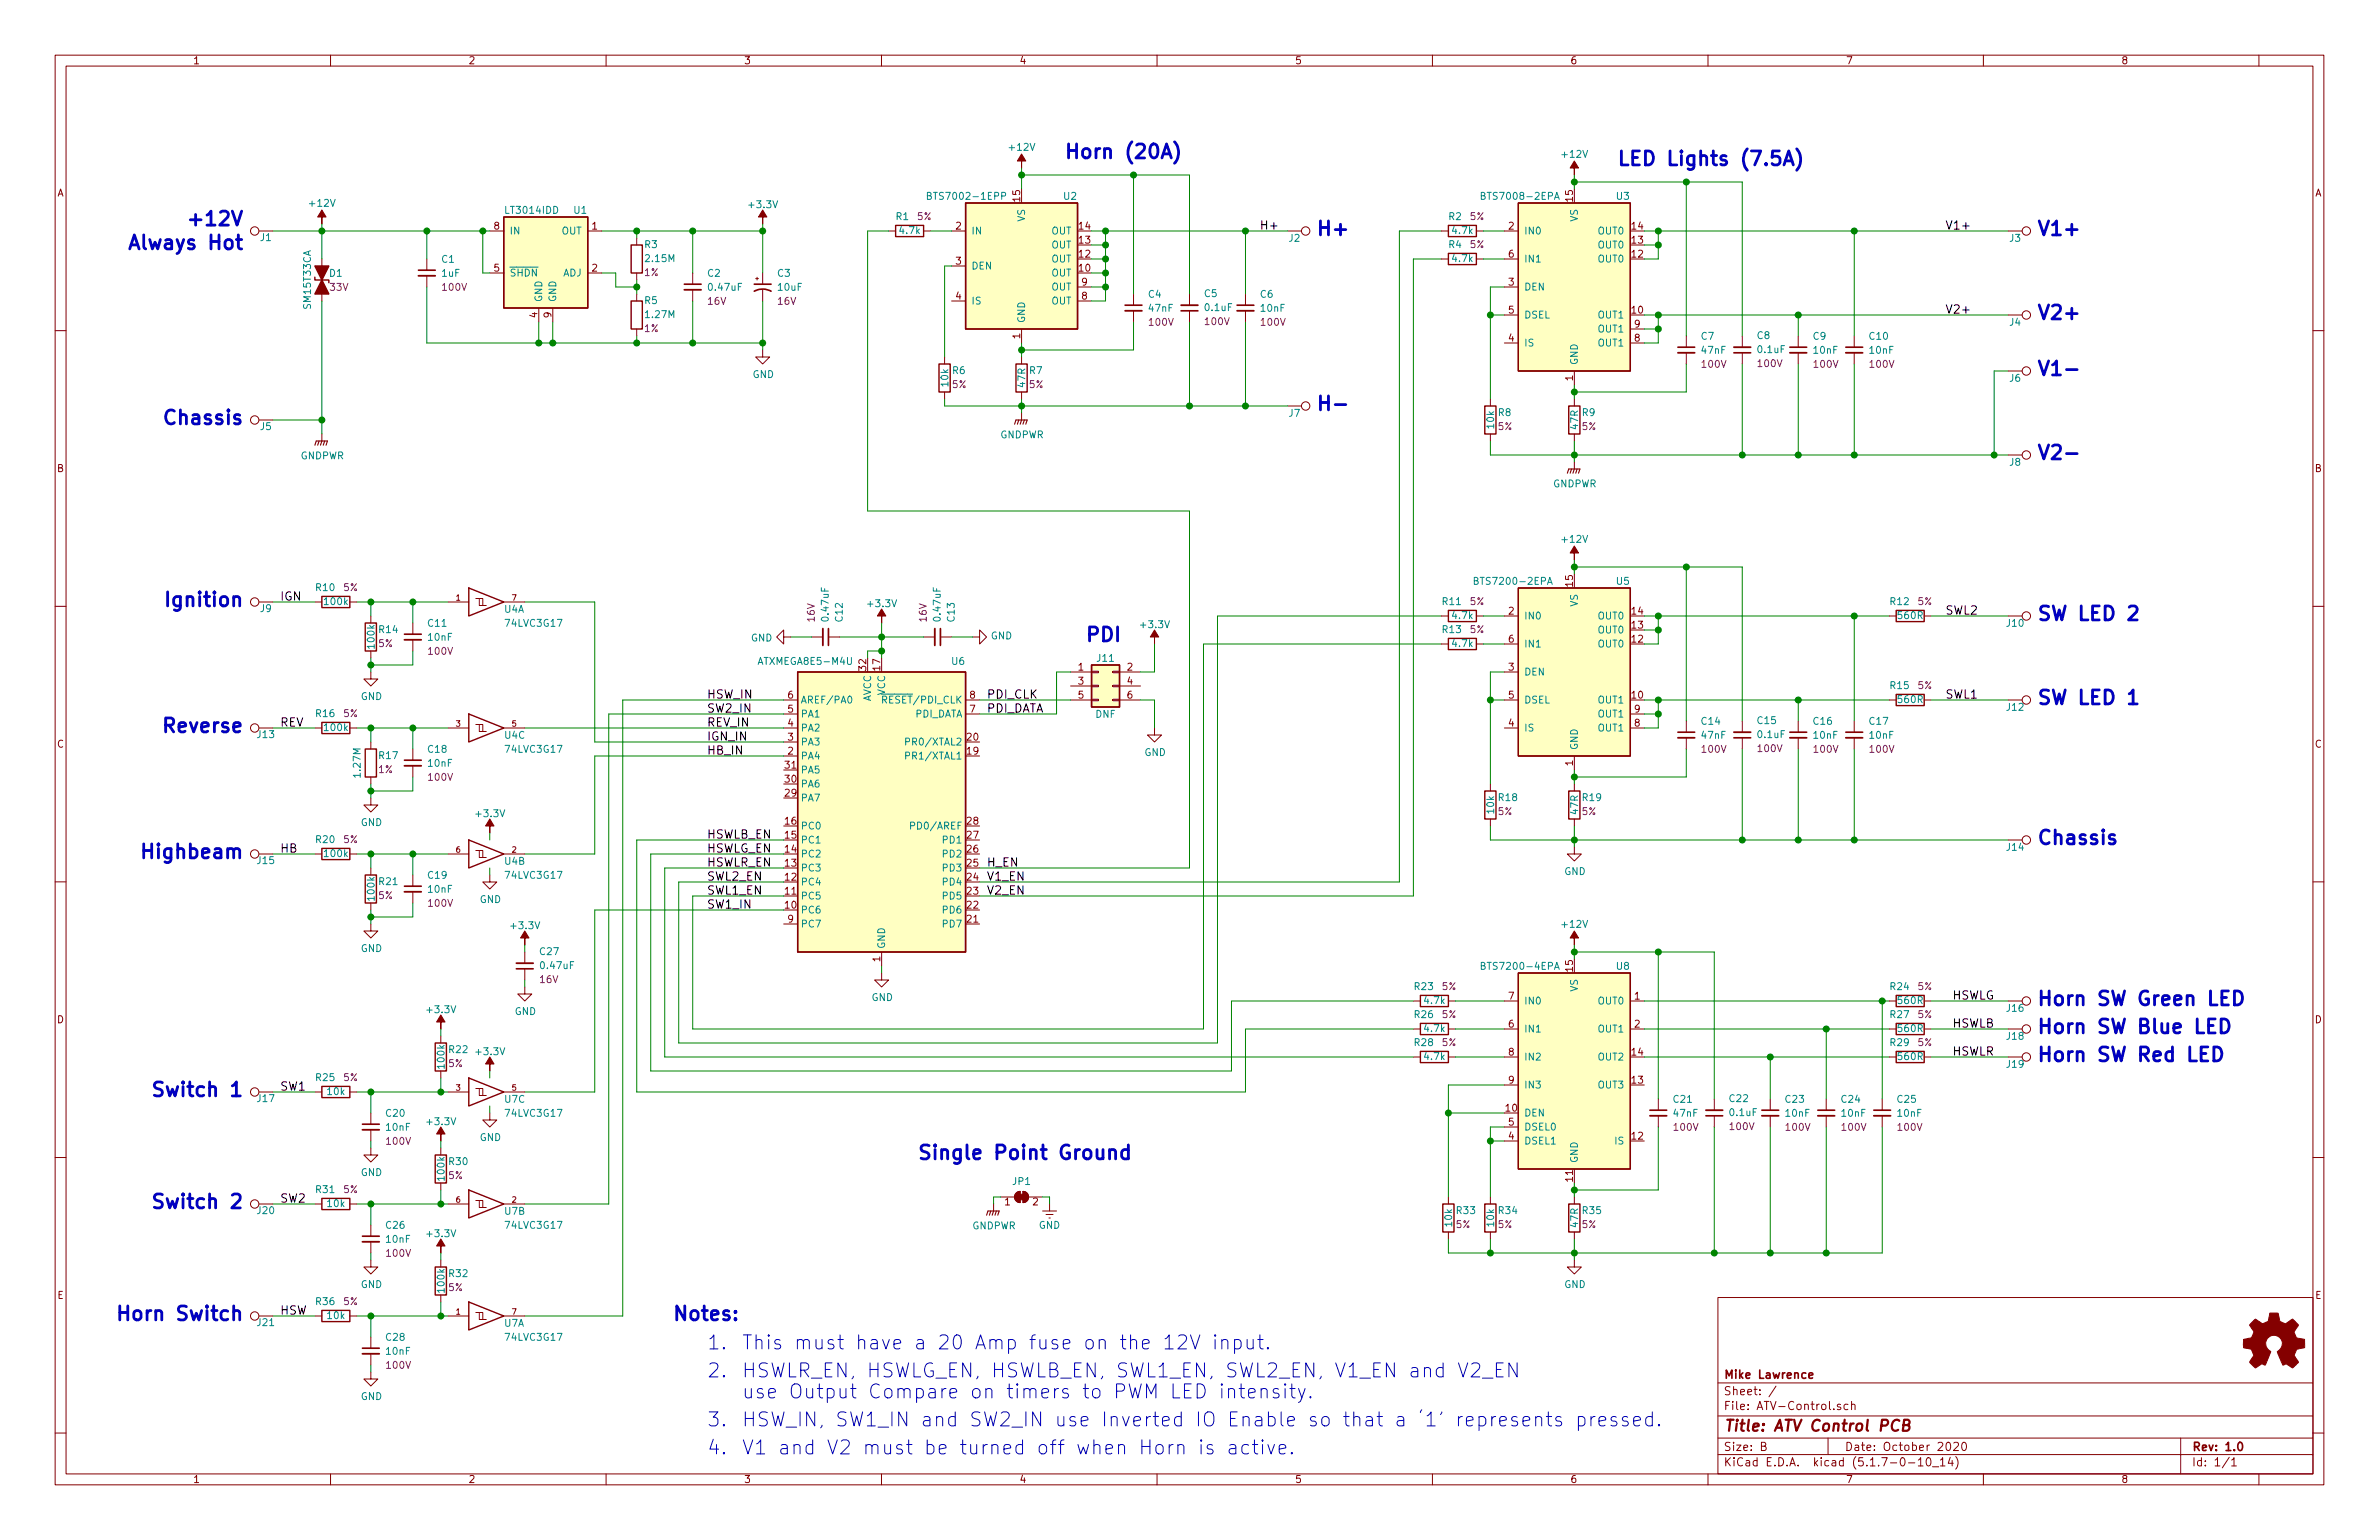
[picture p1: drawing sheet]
<svg xmlns="http://www.w3.org/2000/svg" width="432mm" height="279mm" viewBox="0 0 432 279" stroke-linecap="round" stroke-linejoin="round" font-family="sans-serif">
<defs><g id="words">
<g font-size="3.5" fill="#0000c2">
<text x="193" y="28.8">Horn (20A)</text>
<text x="293.4" y="30">LED Lights (7.5A)</text>
<text x="36.1" y="41">+12V</text>
<text x="25.4" y="45.3">Always Hot</text>
<text x="238.8" y="42.7">H+</text>
<text x="369.6" y="42.7">V1+</text>
<text x="369.6" y="58">V2+</text>
<text x="369.6" y="68.1">V1-</text>
<text x="30.9" y="77">Chassis</text>
<text x="238.8" y="74.5">H-</text>
<text x="369.6" y="83.4">V2-</text>
<text x="31.7" y="110.1">Ignition</text>
<text x="369.6" y="112.6">SW LED 2</text>
<text x="196.8" y="116.4">PDI</text>
<text x="369.6" y="127.8">SW LED 1</text>
<text x="30.7" y="132.9">Reverse</text>
<text x="27.4" y="155.8">Highbeam</text>
<text x="369.6" y="153.2">Chassis</text>
<text x="369.6" y="182.4">Horn SW Green LED</text>
<text x="369.6" y="187.5">Horn SW Blue LED</text>
<text x="369.6" y="192.6">Horn SW Red LED</text>
<text x="30.1" y="199">Switch 1</text>
<text x="166.4" y="210.4">Single Point Ground</text>
<text x="30.1" y="219.3">Switch 2</text>
<text x="23.8" y="239.6">Horn Switch</text>
<text x="121.9" y="239.6">Notes:</text>
<text x="129.1" y="244.9">1.</text>
<text x="134.6" y="244.9">This must have a 20 Amp fuse on the 12V input.</text>
<text x="129.1" y="249.9">2.</text>
<text x="134.6" y="249.9">HSWLR_EN, HSWLG_EN, HSWLB_EN, SWL1_EN, SWL2_EN, V1_EN and V2_EN</text>
<text x="134.6" y="253.7">use Output Compare on timers to PWM LED intensity.</text>
<text x="129.1" y="263.9">4.</text>
<text x="129.1" y="258.8">3.</text>
<text x="134.6" y="263.9">V1 and V2 must be turned off when Horn is active.</text>
<text x="134.6" y="258.8">HSW_IN, SW1_IN and SW2_IN use Inverted IO Enable so that a 1 represents pressed.</text>
</g>
<text font-size="2.8" fill="#840000" x="312.8" y="259.7">Title: ATV Control PCB</text>
<g font-size="2.1">
<text x="228.6" y="41.7">H+</text>
<text x="353.1" y="41.7">V1+</text>
<text x="353.1" y="56.9">V2+</text>
<text x="50.8" y="109">IGN</text>
<text x="353.1" y="111.5">SWL2</text>
<text x="50.8" y="131.8">REV</text>
<text x="128.3" y="126.7">HSW_IN</text>
<text x="128.3" y="129.3">SW2_IN</text>
<text x="128.3" y="131.8">REV_IN</text>
<text x="179.1" y="129.3">PDI_DATA</text>
<text x="179.1" y="126.7">PDI_CLK</text>
<text x="353.1" y="126.7">SWL1</text>
<text x="128.3" y="134.4">IGN_IN</text>
<text x="128.3" y="136.9">HB_IN</text>
<text x="50.8" y="154.7">HB</text>
<text x="128.3" y="152.1">HSWLB_EN</text>
<text x="128.3" y="154.7">HSWLG_EN</text>
<text x="128.3" y="157.2">HSWLR_EN</text>
<text x="128.3" y="159.8">SWL2_EN</text>
<text x="179.1" y="157.2">H_EN</text>
<text x="179.1" y="159.8">V1_EN</text>
<text x="128.3" y="164.8">SW1_IN</text>
<text x="128.3" y="162.3">SWL1_EN</text>
<text x="179.1" y="162.3">V2_EN</text>
<text x="354.3" y="181.4">HSWLG</text>
<text x="354.3" y="186.4">HSWLB</text>
<text x="354.3" y="191.5">HSWLR</text>
<text x="50.8" y="197.9">SW1</text>
<text x="50.8" y="218.2">SW2</text>
<text x="50.8" y="238.5">HSW</text>
</g>
<g font-size="2.1" fill="#840000">
<text x="312.8" y="250.1">Mike Lawrence</text>
<text x="312.8" y="255.8">File: ATV-Control.sch</text>
<text x="312.8" y="253.1">Sheet: /</text>
<text x="312.8" y="263.2">Size: B</text>
<text x="334.8" y="263.2">Date: October 2020</text>
<text x="397.8" y="263.2">Rev: 1.0</text>
<text x="312.8" y="266">KiCad E.D.A. kicad (5.1.7-0-10_14)</text>
<text x="397.8" y="266">Id: 1/1</text>
</g>
<g font-size="1.8" fill="#840000">
<text x="35" y="11.6">1</text>
<text x="85" y="11.6">2</text>
<text x="135" y="11.6">3</text>
<text x="185" y="11.6">4</text>
<text x="235" y="11.6">5</text>
<text x="285" y="11.6">6</text>
<text x="335" y="11.6">7</text>
<text x="385" y="11.6">8</text>
<text x="10.4" y="35.6">A</text>
<text x="420.2" y="35.6">A</text>
<text x="89.7" y="41.7">8</text>
<text x="107.5" y="41.7">1</text>
<text x="173.5" y="41.7">2</text>
<text x="185.2" y="36.5" transform="rotate(-90 185.2 36.5)">15</text>
<text x="195.9" y="41.7">14</text>
<text x="273.8" y="41.7">2</text>
<text x="285.5" y="36.5" transform="rotate(-90 285.5 36.5)">15</text>
<text x="296.2" y="41.7">14</text>
<text x="195.9" y="46.7">12</text>
<text x="195.9" y="44.2">13</text>
<text x="273.8" y="46.7">6</text>
<text x="296.2" y="46.7">12</text>
<text x="296.2" y="44.2">13</text>
<text x="89.7" y="49.3">5</text>
<text x="107.5" y="49.3">2</text>
<text x="173.5" y="48">3</text>
<text x="195.9" y="49.3">10</text>
<text x="196.4" y="51.8">9</text>
<text x="273.8" y="51.8">3</text>
<text x="97.5" y="57.6" transform="rotate(-90 97.5 57.6)">4</text>
<text x="100.1" y="57.6" transform="rotate(-90 100.1 57.6)">9</text>
<text x="173.5" y="54.4">4</text>
<text x="196.4" y="54.4">8</text>
<text x="273.8" y="56.9">5</text>
<text x="296.2" y="56.9">10</text>
<text x="296.7" y="59.4">9</text>
<text x="185.2" y="61.4" transform="rotate(-90 185.2 61.4)">1</text>
<text x="273.8" y="62">4</text>
<text x="296.7" y="62">8</text>
<text x="285.5" y="69.1" transform="rotate(-90 285.5 69.1)">1</text>
<text x="10.4" y="85.6">B</text>
<text x="420.2" y="85.6">B</text>
<text x="285.5" y="106.4" transform="rotate(-90 285.5 106.4)">15</text>
<text x="273.8" y="111.5">2</text>
<text x="296.2" y="111.5">14</text>
<text x="273.8" y="116.6">6</text>
<text x="296.2" y="116.6">12</text>
<text x="296.2" y="114">13</text>
<text x="157.2" y="121.6" transform="rotate(-90 157.2 121.6)">32</text>
<text x="159.8" y="121.6" transform="rotate(-90 159.8 121.6)">17</text>
<text x="195.7" y="121.7">1</text>
<text x="195.7" y="124.2">3</text>
<text x="204.6" y="121.7">2</text>
<text x="204.6" y="124.2">4</text>
<text x="273.8" y="121.7">3</text>
<text x="143" y="131.8">4</text>
<text x="143" y="129.3">5</text>
<text x="143" y="126.7">6</text>
<text x="176" y="129.3">7</text>
<text x="176" y="126.7">8</text>
<text x="195.7" y="126.7">5</text>
<text x="204.6" y="126.7">6</text>
<text x="273.8" y="131.8">4</text>
<text x="273.8" y="126.7">5</text>
<text x="296.2" y="126.7">10</text>
<text x="296.7" y="131.8">8</text>
<text x="296.7" y="129.3">9</text>
<text x="10.4" y="135.6">C</text>
<text x="143" y="136.9">2</text>
<text x="143" y="134.4">3</text>
<text x="175.6" y="136.9">19</text>
<text x="175.6" y="134.4">20</text>
<text x="420.2" y="135.6">C</text>
<text x="142.5" y="142">30</text>
<text x="142.5" y="139.4">31</text>
<text x="285.5" y="138.9" transform="rotate(-90 285.5 138.9)">1</text>
<text x="142.5" y="149.6">16</text>
<text x="142.5" y="144.5">29</text>
<text x="175.6" y="149.6">28</text>
<text x="142.5" y="154.7">14</text>
<text x="142.5" y="152.1">15</text>
<text x="175.6" y="154.7">26</text>
<text x="175.6" y="152.1">27</text>
<text x="142.5" y="159.8">12</text>
<text x="142.5" y="157.2">13</text>
<text x="175.6" y="159.8">24</text>
<text x="175.6" y="157.2">25</text>
<text x="142.5" y="164.8">10</text>
<text x="142.5" y="162.3">11</text>
<text x="143" y="167.4">9</text>
<text x="175.6" y="167.4">21</text>
<text x="175.6" y="164.8">22</text>
<text x="175.6" y="162.3">23</text>
<text x="159.8" y="174.5" transform="rotate(-90 159.8 174.5)">1</text>
<text x="285.5" y="176.2" transform="rotate(-90 285.5 176.2)">15</text>
<text x="10.4" y="185.6">D</text>
<text x="273.8" y="181.4">7</text>
<text x="296.7" y="181.4">1</text>
<text x="420.2" y="185.6">D</text>
<text x="273.8" y="186.4">6</text>
<text x="273.8" y="191.5">8</text>
<text x="296.2" y="191.5">14</text>
<text x="296.7" y="186.4">2</text>
<text x="273.8" y="196.6">9</text>
<text x="296.2" y="196.6">13</text>
<text x="273.4" y="201.7">10</text>
<text x="273.8" y="206.8">4</text>
<text x="273.8" y="204.2">5</text>
<text x="296.2" y="206.8">12</text>
<text x="285.5" y="214.3" transform="rotate(-90 285.5 214.3)">11</text>
<text x="182.4" y="218.7">1</text>
<text x="187.5" y="218.7">2</text>
<text x="10.4" y="235.6">E</text>
<text x="420.2" y="235.6">E</text>
<text x="35" y="269">1</text>
<text x="85" y="269">2</text>
<text x="135" y="269">3</text>
<text x="185" y="269">4</text>
<text x="235" y="269">5</text>
<text x="285" y="269">6</text>
<text x="335" y="269">7</text>
<text x="385" y="269">8</text>
</g>
<g font-size="1.8" fill="#008484">
<text x="183.3" y="27.4">+12V</text>
<text x="283.7" y="28.6">+12V</text>
<text x="56.3" y="37.5">+12V</text>
<text x="91.9" y="38.8">LT3014IDD</text>
<text x="104.2" y="38.8">U1</text>
<text x="136.1" y="37.8">+3.3V</text>
<text x="162.7" y="39.9">R1</text>
<text x="169.1" y="36.2">BTS7002-1EPP</text>
<text x="186.1" y="40.2" transform="rotate(-90 186.1 40.2)">VS</text>
<text x="193.1" y="36.2">U2</text>
<text x="263" y="39.9">R2</text>
<text x="269.5" y="36.2">BTS7008-2EPA</text>
<text x="286.4" y="40.2" transform="rotate(-90 286.4 40.2)">VS</text>
<text x="293.4" y="36.2">U3</text>
<text x="47.3" y="43.7">J1</text>
<text x="80.2" y="47.7">C1</text>
<text x="92.5" y="42.5">IN</text>
<text x="101.9" y="42.5">OUT</text>
<text x="117" y="45">R3</text>
<text x="117.3" y="47.5">2.15M</text>
<text x="163.4" y="42.5">4.7k</text>
<text x="176.3" y="42.5">IN</text>
<text x="190.8" y="47.6">OUT</text>
<text x="190.8" y="45.1">OUT</text>
<text x="190.8" y="42.5">OUT</text>
<text x="234" y="43.9">J2</text>
<text x="263" y="45">R4</text>
<text x="263.7" y="47.5">4.7k</text>
<text x="263.7" y="42.5">4.7k</text>
<text x="276.6" y="42.5">IN0</text>
<text x="276.6" y="47.6">IN1</text>
<text x="290.2" y="47.6">OUT0</text>
<text x="290.2" y="45.1">OUT0</text>
<text x="290.2" y="42.5">OUT0</text>
<text x="364.8" y="43.9">J3</text>
<text x="59.8" y="50.2">D1</text>
<text x="80.2" y="50.2">1uF</text>
<text x="92.5" y="50.2">SHDN</text>
<text x="102.1" y="50.2">ADJ</text>
<text x="128.5" y="50.2">C2</text>
<text x="128.8" y="52.8">0.47uF</text>
<text x="141.2" y="50.2">C3</text>
<text x="141.3" y="52.8">10uF</text>
<text x="176.3" y="48.9">DEN</text>
<text x="190.8" y="50.2">OUT</text>
<text x="190.8" y="52.7">OUT</text>
<text x="218.6" y="53.9">C5</text>
<text x="276.6" y="52.7">DEN</text>
<text x="56.4" y="55.9" transform="rotate(-90 56.4 55.9)">SM15T33CA</text>
<text x="98.4" y="54.9" transform="rotate(-90 98.4 54.9)">GND</text>
<text x="101" y="54.9" transform="rotate(-90 101 54.9)">GND</text>
<text x="117" y="55.2">R5</text>
<text x="117.3" y="57.7">1.27M</text>
<text x="176.3" y="55.2">IS</text>
<text x="186.1" y="58.7" transform="rotate(-90 186.1 58.7)">GND</text>
<text x="190.8" y="55.2">OUT</text>
<text x="208.5" y="54">C4</text>
<text x="208.6" y="56.6">47nF</text>
<text x="218.8" y="56.4">0.1uF</text>
<text x="228.8" y="54">C6</text>
<text x="228.9" y="56.6">10nF</text>
<text x="276.6" y="57.8">DSEL</text>
<text x="290.2" y="57.8">OUT1</text>
<text x="364.8" y="59.1">J4</text>
<text x="276.6" y="62.9">IS</text>
<text x="290.2" y="62.9">OUT1</text>
<text x="290.2" y="60.3">OUT1</text>
<text x="308.8" y="61.6">C7</text>
<text x="308.9" y="64.2">47nF</text>
<text x="319" y="61.5">C8</text>
<text x="319.2" y="64.1">0.1uF</text>
<text x="329.1" y="61.6">C9</text>
<text x="329.3" y="64.2">10nF</text>
<text x="339.4" y="61.6">C10</text>
<text x="339.4" y="64.2">10nF</text>
<text x="136.6" y="68.6">GND</text>
<text x="172.1" y="70.1" transform="rotate(-90 172.1 70.1)">10k</text>
<text x="172.9" y="67.9">R6</text>
<text x="186.1" y="70.2" transform="rotate(-90 186.1 70.2)">47R</text>
<text x="186.9" y="67.9">R7</text>
<text x="286.4" y="66.3" transform="rotate(-90 286.4 66.3)">GND</text>
<text x="364.8" y="69.3">J6</text>
<text x="234" y="75.6">J7</text>
<text x="271.2" y="77.7" transform="rotate(-90 271.2 77.7)">10k</text>
<text x="272" y="75.5">R8</text>
<text x="286.4" y="77.8" transform="rotate(-90 286.4 77.8)">47R</text>
<text x="287.2" y="75.5">R9</text>
<text x="47.3" y="78">J5</text>
<text x="54.5" y="83.3">GNDPWR</text>
<text x="181.5" y="79.5">GNDPWR</text>
<text x="281.8" y="88.4">GNDPWR</text>
<text x="364.8" y="84.5">J8</text>
<text x="283.7" y="98.5">+12V</text>
<text x="57.4" y="107.2">R10</text>
<text x="268.2" y="106.1">BTS7200-2EPA</text>
<text x="293.4" y="106.1">U5</text>
<text x="47.3" y="111">J9</text>
<text x="59" y="109.8">100k</text>
<text x="77.7" y="113.7">C11</text>
<text x="91.6" y="111.2">U4A</text>
<text x="91.9" y="113.7">74LVC3G17</text>
<text x="150.4" y="112.5" transform="rotate(-90 150.4 112.5)">0.47uF</text>
<text x="153" y="112.7" transform="rotate(-90 153 112.7)">C12</text>
<text x="157.7" y="110.2">+3.3V</text>
<text x="170.7" y="112.5" transform="rotate(-90 170.7 112.5)">0.47uF</text>
<text x="173.3" y="112.7" transform="rotate(-90 173.3 112.7)">C13</text>
<text x="207.2" y="114">+3.3V</text>
<text x="261.9" y="109.8">R11</text>
<text x="263.7" y="112.3">4.7k</text>
<text x="276.6" y="112.4">IN0</text>
<text x="286.4" y="110.1" transform="rotate(-90 286.4 110.1)">VS</text>
<text x="290.2" y="112.4">OUT0</text>
<text x="343.2" y="109.8">R12</text>
<text x="344.6" y="112.3">560R</text>
<text x="364.3" y="113.7">J10</text>
<text x="68" y="117.5" transform="rotate(-90 68 117.5)">100k</text>
<text x="68.9" y="114.9">R14</text>
<text x="77.8" y="116.3">10nF</text>
<text x="136.3" y="116.4">GND</text>
<text x="179.8" y="116">GND</text>
<text x="261.9" y="114.9">R13</text>
<text x="263.7" y="117.4">4.7k</text>
<text x="276.6" y="117.5">IN1</text>
<text x="290.2" y="117.5">OUT0</text>
<text x="290.2" y="114.9">OUT0</text>
<text x="138" y="120.6">ATXMEGA8E5-M4U</text>
<text x="172.8" y="120.6">U6</text>
<text x="199.2" y="120.1">J11</text>
<text x="276.6" y="122.6">DEN</text>
<text x="343.2" y="125">R15</text>
<text x="57.4" y="130.1">R16</text>
<text x="65.5" y="127">GND</text>
<text x="145.3" y="130.2">PA1</text>
<text x="145.3" y="127.6">AREF/PA0</text>
<text x="158.1" y="127.4" transform="rotate(-90 158.1 127.4)">AVCC</text>
<text x="160.7" y="126.2" transform="rotate(-90 160.7 126.2)">VCC</text>
<text x="160.8" y="127.6">RESET/PDI_CLK</text>
<text x="165.9" y="130.2">PDI_DATA</text>
<text x="198.9" y="130.2">DNF</text>
<text x="276.6" y="127.6">DSEL</text>
<text x="290.2" y="127.6">OUT1</text>
<text x="290.2" y="130.2">OUT1</text>
<text x="308.9" y="131.5">C14</text>
<text x="319" y="131.4">C15</text>
<text x="329.2" y="131.5">C16</text>
<text x="339.4" y="131.5">C17</text>
<text x="344.6" y="127.6">560R</text>
<text x="364.3" y="129">J12</text>
<text x="46.8" y="133.9">J13</text>
<text x="59" y="132.6">100k</text>
<text x="68.9" y="137.7">R17</text>
<text x="77.7" y="136.6">C18</text>
<text x="91.7" y="134">U4C</text>
<text x="91.9" y="136.6">74LVC3G17</text>
<text x="145.3" y="137.8">PA4</text>
<text x="145.3" y="135.3">PA3</text>
<text x="145.3" y="132.7">PA2</text>
<text x="165.2" y="137.8">PR1/XTAL1</text>
<text x="165.2" y="135.3">PR0/XTAL2</text>
<text x="207.7" y="137.2">GND</text>
<text x="276.6" y="132.7">IS</text>
<text x="286.4" y="136.1" transform="rotate(-90 286.4 136.1)">GND</text>
<text x="290.2" y="132.7">OUT1</text>
<text x="308.9" y="134">47nF</text>
<text x="319.2" y="133.9">0.1uF</text>
<text x="329.3" y="134">10nF</text>
<text x="339.4" y="134">10nF</text>
<text x="65.5" y="140.9" transform="rotate(-90 65.5 140.9)">1.27M</text>
<text x="77.8" y="139.1">10nF</text>
<text x="145.3" y="142.9">PA6</text>
<text x="145.3" y="140.3">PA5</text>
<text x="65.5" y="149.9">GND</text>
<text x="86.6" y="148.3">+3.3V</text>
<text x="145.3" y="145.4">PA7</text>
<text x="271.2" y="147.5" transform="rotate(-90 271.2 147.5)">10k</text>
<text x="272.1" y="145.3">R18</text>
<text x="286.4" y="147.7" transform="rotate(-90 286.4 147.7)">47R</text>
<text x="287.3" y="145.3">R19</text>
<text x="57.4" y="153">R20</text>
<text x="59" y="155.5">100k</text>
<text x="145.3" y="155.6">PC2</text>
<text x="145.3" y="153">PC1</text>
<text x="145.3" y="150.5">PC0</text>
<text x="166" y="150.5">PD0/AREF</text>
<text x="171.3" y="155.6">PD2</text>
<text x="171.3" y="153">PD1</text>
<text x="364.3" y="154.4">J14</text>
<text x="46.8" y="156.8">J15</text>
<text x="68.9" y="160.6">R21</text>
<text x="77.7" y="159.4">C19</text>
<text x="77.8" y="162">10nF</text>
<text x="91.7" y="156.9">U4B</text>
<text x="91.9" y="159.4">74LVC3G17</text>
<text x="145.3" y="160.7">PC4</text>
<text x="145.3" y="158.1">PC3</text>
<text x="171.3" y="160.7">PD4</text>
<text x="171.3" y="158.1">PD3</text>
<text x="283.9" y="158.8">GND</text>
<text x="68" y="163.2" transform="rotate(-90 68 163.2)">100k</text>
<text x="87.1" y="163.8">GND</text>
<text x="145.3" y="165.7">PC6</text>
<text x="145.3" y="163.2">PC5</text>
<text x="171.3" y="165.7">PD6</text>
<text x="171.3" y="163.2">PD5</text>
<text x="65.5" y="172.7">GND</text>
<text x="92.9" y="168.6">+3.3V</text>
<text x="98.1" y="173.3">C27</text>
<text x="145.3" y="168.3">PC7</text>
<text x="160.7" y="172.2" transform="rotate(-90 160.7 172.2)">GND</text>
<text x="171.3" y="168.3">PD7</text>
<text x="283.7" y="168.3">+12V</text>
<text x="98.3" y="175.8">0.47uF</text>
<text x="256.8" y="179.6">R23</text>
<text x="269.5" y="175.9">BTS7200-4EPA</text>
<text x="286.4" y="179.9" transform="rotate(-90 286.4 179.9)">VS</text>
<text x="293.4" y="175.9">U8</text>
<text x="343.2" y="179.6">R24</text>
<text x="77.7" y="183.8">+3.3V</text>
<text x="93.4" y="184.1">GND</text>
<text x="158.2" y="181.6">GND</text>
<text x="256.8" y="184.7">R26</text>
<text x="258.6" y="182.2">4.7k</text>
<text x="276.6" y="182.2">IN0</text>
<text x="290.2" y="182.2">OUT0</text>
<text x="343.2" y="184.7">R27</text>
<text x="344.6" y="182.2">560R</text>
<text x="364.3" y="183.6">J16</text>
<text x="81.6" y="191.1">R22</text>
<text x="86.6" y="191.4">+3.3V</text>
<text x="256.8" y="189.8">R28</text>
<text x="258.6" y="187.2">4.7k</text>
<text x="276.6" y="187.3">IN1</text>
<text x="290.2" y="187.3">OUT1</text>
<text x="343.2" y="189.8">R29</text>
<text x="344.6" y="187.2">560R</text>
<text x="364.3" y="188.6">J18</text>
<text x="57.4" y="196.1">R25</text>
<text x="80.7" y="193.7" transform="rotate(-90 80.7 193.7)">100k</text>
<text x="258.6" y="192.3">4.7k</text>
<text x="276.6" y="192.4">IN2</text>
<text x="276.6" y="197.5">IN3</text>
<text x="290.2" y="197.5">OUT3</text>
<text x="290.2" y="192.4">OUT2</text>
<text x="344.6" y="192.3">560R</text>
<text x="364.3" y="193.7">J19</text>
<text x="46.8" y="199.9">J17</text>
<text x="59.5" y="198.7">10k</text>
<text x="70.1" y="202.6">C20</text>
<text x="91.7" y="200.1">U7C</text>
<text x="91.9" y="202.6">74LVC3G17</text>
<text x="276.6" y="202.6">DEN</text>
<text x="303.8" y="200.1">C21</text>
<text x="303.9" y="202.6">47nF</text>
<text x="314" y="199.9">C22</text>
<text x="314.1" y="202.5">0.1uF</text>
<text x="324.1" y="200.1">C23</text>
<text x="324.2" y="202.6">10nF</text>
<text x="334.3" y="200.1">C24</text>
<text x="334.3" y="202.6">10nF</text>
<text x="344.4" y="200.1">C25</text>
<text x="344.5" y="202.6">10nF</text>
<text x="70.2" y="205.2">10nF</text>
<text x="77.7" y="204.1">+3.3V</text>
<text x="87.1" y="207">GND</text>
<text x="276.6" y="207.6">DSEL1</text>
<text x="276.6" y="205.1">DSEL0</text>
<text x="293.2" y="207.6">IS</text>
<text x="65.5" y="213.4">GND</text>
<text x="80.7" y="214" transform="rotate(-90 80.7 214)">100k</text>
<text x="81.6" y="211.4">R30</text>
<text x="183.8" y="215">JP1</text>
<text x="286.4" y="211.1" transform="rotate(-90 286.4 211.1)">GND</text>
<text x="46.8" y="220.3">J20</text>
<text x="57.4" y="216.5">R31</text>
<text x="59.5" y="219">10k</text>
<text x="91.7" y="220.4">U7B</text>
<text x="264.4" y="220.3">R33</text>
<text x="272.1" y="220.3">R34</text>
<text x="287.3" y="220.3">R35</text>
<text x="70.1" y="222.9">C26</text>
<text x="70.2" y="225.5">10nF</text>
<text x="77.7" y="224.5">+3.3V</text>
<text x="91.9" y="222.9">74LVC3G17</text>
<text x="176.4" y="223">GNDPWR</text>
<text x="188.5" y="222.9">GND</text>
<text x="263.6" y="222.5" transform="rotate(-90 263.6 222.5)">10k</text>
<text x="271.2" y="222.5" transform="rotate(-90 271.2 222.5)">10k</text>
<text x="286.4" y="222.6" transform="rotate(-90 286.4 222.6)">47R</text>
<text x="65.5" y="233.7">GND</text>
<text x="81.6" y="231.7">R32</text>
<text x="283.9" y="233.7">GND</text>
<text x="57.4" y="236.8">R36</text>
<text x="59.5" y="239.3">10k</text>
<text x="80.7" y="234.4" transform="rotate(-90 80.7 234.4)">100k</text>
<text x="46.8" y="240.6">J21</text>
<text x="70.1" y="243.3">C28</text>
<text x="70.2" y="245.8">10nF</text>
<text x="91.6" y="240.7">U7A</text>
<text x="91.9" y="243.3">74LVC3G17</text>
<text x="65.5" y="254">GND</text>
</g>
<g font-size="1.8" fill="#840084">
<text x="166.5" y="39.9">5%</text>
<text x="266.8" y="39.9">5%</text>
<text x="266.8" y="45">5%</text>
<text x="59.9" y="52.8">33V</text>
<text x="80.4" y="52.8">100V</text>
<text x="117" y="50.1">1%</text>
<text x="128.5" y="55.3">16V</text>
<text x="141.2" y="55.3">16V</text>
<text x="208.7" y="59.1">100V</text>
<text x="218.8" y="59">100V</text>
<text x="229" y="59.1">100V</text>
<text x="117" y="60.2">1%</text>
<text x="172.8" y="70.4">5%</text>
<text x="186.8" y="70.4">5%</text>
<text x="309" y="66.7">100V</text>
<text x="319.2" y="66.6">100V</text>
<text x="329.3" y="66.7">100V</text>
<text x="339.5" y="66.7">100V</text>
<text x="271.9" y="78">5%</text>
<text x="287.1" y="78">5%</text>
<text x="62.4" y="107.2">5%</text>
<text x="147.9" y="112.8" transform="rotate(-90 147.9 112.8)">16V</text>
<text x="168.2" y="112.8" transform="rotate(-90 168.2 112.8)">16V</text>
<text x="266.8" y="109.8">5%</text>
<text x="348.1" y="109.8">5%</text>
<text x="68.7" y="117.4">5%</text>
<text x="77.9" y="118.8">100V</text>
<text x="266.8" y="114.9">5%</text>
<text x="348.1" y="125">5%</text>
<text x="62.4" y="130.1">5%</text>
<text x="309" y="136.6">100V</text>
<text x="319.2" y="136.4">100V</text>
<text x="329.3" y="136.6">100V</text>
<text x="339.5" y="136.6">100V</text>
<text x="68.7" y="140.3">1%</text>
<text x="77.9" y="141.7">100V</text>
<text x="271.9" y="147.9">5%</text>
<text x="287.1" y="147.9">5%</text>
<text x="62.4" y="153">5%</text>
<text x="68.7" y="163.1">5%</text>
<text x="77.9" y="164.5">100V</text>
<text x="98" y="178.4">16V</text>
<text x="261.7" y="179.6">5%</text>
<text x="348.1" y="179.6">5%</text>
<text x="261.7" y="184.7">5%</text>
<text x="348.1" y="184.7">5%</text>
<text x="261.7" y="189.8">5%</text>
<text x="348.1" y="189.8">5%</text>
<text x="62.4" y="196.1">5%</text>
<text x="81.4" y="193.6">5%</text>
<text x="70.2" y="207.7">100V</text>
<text x="303.9" y="205.2">100V</text>
<text x="314.1" y="205">100V</text>
<text x="324.2" y="205.2">100V</text>
<text x="334.4" y="205.2">100V</text>
<text x="344.6" y="205.2">100V</text>
<text x="81.4" y="213.9">5%</text>
<text x="62.4" y="216.5">5%</text>
<text x="264.3" y="222.8">5%</text>
<text x="271.9" y="222.8">5%</text>
<text x="287.1" y="222.8">5%</text>
<text x="70.2" y="228">100V</text>
<text x="62.4" y="236.8">5%</text>
<text x="81.4" y="234.2">5%</text>
<text x="70.2" y="248.3">100V</text>
</g>
<g font-size="1.4" fill="#840000">
<text x="82.8" y="109">1</text>
<text x="93" y="109">7</text>
<text x="82.8" y="131.8">3</text>
<text x="93" y="131.8">5</text>
<text x="82.8" y="154.7">6</text>
<text x="93" y="154.7">2</text>
<text x="82.8" y="197.9">3</text>
<text x="93" y="197.9">5</text>
<text x="82.8" y="218.2">6</text>
<text x="93" y="218.2">2</text>
<text x="82.8" y="238.5">1</text>
<text x="93" y="238.5">7</text>
</g>
</g></defs>
<g fill="none" stroke="#840000" stroke-width=".18">
<path d="M10 10h411.8v259.4h-411.8zM12 12h407.8v255.4h-407.8zM60 10v2M110 10v2M160 10v2M210 10v2M260 10v2M310 10v2M360 10v2M410 10v2M10 60h2M47 41.9h2.5"/>
<path d="M58.4 47v7.6M77.5 47v2M77.5 50v2.1M88.9 41.9h2.5M88.9 49.5h2.5M97.8 55.9v2.5M100.3 55.9v2.5M106.7 41.9h2.5M106.7 49.5h2.5M115.6 43.2v1.3M115.6 49.5v1.3M115.6 53.3v1.3"/>
<path d="M115.6 59.7v1.3M125.7 49.5v2.1M125.7 52.6v2M137.2 50.5h.5M137.4 50.3v.5M138.4 49.5v2.1M138.4 52.6v2M161.3 41.9h1.3M167.6 41.9h1.3M172.7 41.9h2.6M172.7 48.3h2.6M172.7 54.6h2.6"/>
<path d="M185.4 59.7v2.5M195.6 52.1h2.5M195.6 54.6h2.5M205.7 53.3v2.1M205.7 56.4v2M215.9 53.3v2.1M215.9 56.4v2M226.1 53.3v2.1M226.1 56.4v2M233.7 41.9h2.5M261.6 41.9h1.3M261.6 47h1.3"/>
<path d="M268 41.9h1.2M268 47h1.2M273 41.9h2.6M273 47h2.6M273 52.1h2.6M273 57.2h2.6M295.9 59.7h2.5M364.5 41.9h2.5M364.5 57.2h2.5M419.8 60h2M58.4 78.7v1.3M138.4 63.5v1.3h1.3l-1.3 1.2-1.2-1.2h1.2"/>
<path d="M171.4 64.8v1.2M171.4 71.1v1.3M185.4 64.8v1.2M185.4 71.1v1.3M185.4 74.9v1.3M233.7 73.7h2.5M270.5 72.4v1.3M270.5 78.7v1.3M273 62.2h2.6M285.7 67.3v2.6M285.7 72.4v1.3M285.7 78.7v1.3"/>
<path d="M295.9 62.2h2.5M306.1 61v2M306.1 64v2M316.2 61v2M316.2 64v2M326.4 61v2M326.4 64v2M336.5 61v2M336.5 64v2M364.5 67.3h2.5M285.7 83.8v1.3M364.5 82.6h2.5"/>
<path d="M10 110h2M57.1 109.2h1.3M63.5 109.2h1.3M67.3 111.8v1.2M67.3 118.1v1.3M74.9 113v2.1M74.9 116.1v2M81.3 109.2h3.8M86.4 108.6h.6v1.3h1.3M87 108.6h.6v1.3M91.4 109.2h3.8M142.2 115.6v-1.3l-1.2 1.3 1.2 1.2v-1.2h1.3"/>
<path d="M147.3 115.6h2.1M150.4 115.6h2M167.6 115.6h2.1M170.7 115.6h2M176.5 115.6h1.3v-1.3l1.3 1.3-1.3 1.2v-1.2M261.6 116.8h1.3M261.6 111.8h1.3M268 116.8h1.2M268 111.8h1.2M273 116.8h2.6M273 111.8h2.6M342.9 111.8h1.3"/>
<path d="M349.2 111.8h1.3M364.5 111.8h2.5M419.8 110h2M57.1 132.1h1.3M63.5 132.1h1.3M67.3 121.9v1.3h1.3l-1.3 1.3-1.3-1.3h1.3M67.3 134.6v1.3M74.9 135.9v2M74.9 138.9v2.1M81.3 132.1h3.8M86.4 131.4h.6v1.3h1.3M87 131.4h.6v1.3"/>
<path d="M91.4 132.1h3.8M142.2 137.2h2.6M142.2 134.6h2.6M142.2 132.1h2.6M142.2 129.5h2.6M142.2 127h2.6M175.3 129.5h2.5M175.3 127h2.5M194.3 127h3.8M194.3 121.9h3.8M194.3 124.5h3.8M198.1 126.9h1.3v.2h-1.3z"/>
<path d="M198.1 121.8h1.3v.2h-1.3zM198.1 124.3h1.3v.3h-1.3zM201.9 126.9h1.3v.2h-1.3zM201.9 121.8h1.3v.2h-1.3zM201.9 124.3h1.3v.3h-1.3zM203.2 127h3.8M203.2 121.9h3.8M203.2 124.5h3.8M209.5 132.1v1.3h1.3l-1.3 1.2-1.2-1.2h1.2M273 132.1h2.6M273 127h2.6M273 121.9h2.6"/>
<path d="M285.7 137.2v2.5M295.9 132.1h2.5M295.9 129.5h2.5M306.1 130.8v2M306.1 133.9v2M316.2 130.8v2M316.2 133.9v2M326.4 130.8v2M326.4 133.9v2M336.5 130.8v2M336.5 133.9v2M342.9 127h1.3"/>
<path d="M349.2 127h1.3M364.5 127h2.5M10 160h2M57.1 154.9h1.3M63.5 154.9h1.3M67.3 144.8v1.3h1.3l-1.3 1.2-1.3-1.2h1.3M67.3 141v1.2M67.3 157.5v1.3M74.9 158.8v2M81.3 154.9h3.8M86.4 154.3h.6v1.3h1.3M87 154.3h.6v1.3"/>
<path d="M88.9 158.8v1.2h1.3l-1.3 1.3-1.3-1.3h1.3M91.4 154.9h3.8M270.5 142.2v1.3M270.5 148.6v1.3M285.7 153.7v1.2h1.3l-1.3 1.3-1.2-1.3h1.2M285.7 142.2v1.3M285.7 148.6v1.3M364.5 152.4h2.5M419.8 160h2M67.3 167.6v1.3h1.3l-1.3 1.3-1.3-1.3h1.3M67.3 163.8v1.3M74.9 161.8v2"/>
<path d="M95.2 179.1v1.2h1.3l-1.3 1.3-1.2-1.3h1.2M95.2 172.7v2.1M95.2 175.8v2M142.2 167.6h2.6M160 176.5v1.3h1.3l-1.3 1.3-1.3-1.3h1.3M160 172.7v2.6M57.1 198.1h1.3M63.5 198.1h1.3M80 188v1.2M80 194.3v1.3M81.3 198.1h3.8M86.4 197.5h.6v1.3h1.3"/>
<path d="M87 197.5h.6v1.3M91.4 198.1h3.8M256.5 181.6h1.3M256.5 186.7h1.3M256.5 191.8h1.3M262.9 181.6h1.3M262.9 186.7h1.3M262.9 191.8h1.3M273 181.6h2.6M273 186.7h2.6M273 191.8h2.6M273 196.9h2.6"/>
<path d="M295.9 181.6h2.5M295.9 186.7h2.5M301 199.4v2M311.1 199.4v2M321.3 199.4v2M331.5 199.4v2M341.6 199.4v2M342.9 181.6h1.3M342.9 186.7h1.3M342.9 191.8h1.3M349.2 181.6h1.3M349.2 186.7h1.3"/>
<path d="M349.2 191.8h1.3M364.5 181.6h2.5M364.5 186.7h2.5M364.5 191.8h2.5M10 210h2M57.1 218.4h1.3M63.5 218.4h1.3M67.3 208.3v1.3h1.3l-1.3 1.2-1.3-1.2h1.3M67.3 201.9v2.1M67.3 205v2M80 208.3v1.3M80 214.6v1.3"/>
<path d="M81.3 218.4h3.8M86.4 217.8h.6v1.3h1.3M87 217.8h.6v1.3M88.9 201.9v1.3h1.3l-1.3 1.3-1.3-1.3h1.3M91.4 218.4h3.8M180.3 218.4v1.3M181.6 217.2h2.5M184.4 216.5l.4-.3h.4v2a1.03 1.03 0 0 1-1-.6 1.03 1.03 0 0 1 .2-1.1zM185.7 216.2a1.02 1.02 0 0 1 1 1 1.02 1.02 0 0 1-1 1zM186.7 217.2h2.5M189.2 219.7h2.6M190.5 218.4v1.3"/>
<path d="M262.9 217.2v1.2M270.5 217.2v1.2M273 207h2.6M273 204.5h2.6M285.7 217.2v1.2M301 202.4v2.1M311.1 202.4v2.1M321.3 202.4v2.1M331.5 202.4v2.1M341.6 202.4v2.1M419.8 210h2M57.1 238.8h1.3"/>
<path d="M63.5 238.8h1.3M67.3 228.6v1.3h1.3l-1.3 1.2-1.3-1.2h1.3M67.3 222.3v2M67.3 225.3v2M80 228.6v1.3M80 235v1.2M81.3 238.8h3.8M86.4 238.1h.6v1.3h1.3M87 238.1h.6v1.3M91.4 238.8h3.8M189.9 220.3h1.2M190.4 221h.2"/>
<path d="M262.9 223.5v1.3M270.5 223.5v1.3M285.7 228.6v1.3h1.3l-1.3 1.2-1.2-1.2h1.2M285.7 223.5v1.3M311.8 235.4h108v32h-108zM10 260h2M67.3 248.9v1.3h1.3l-1.3 1.3-1.3-1.3h1.3M67.3 242.6v2M67.3 245.6v2.1M311.8 256.9h108M311.8 250.9h108M322.4 251.5l-1.3 1.9"/>
<path d="M334.1 254.8a.37 .37 0 0 0-.6 .2l.1 .2 .5 .1v.2l-.2 .3-.4-.1M335.4 254.8h-.4l-.3 .2 .1 .6 .2 .2 .4-.1M336.1 254.9v-.1a.37 .37 0 0 1 .6 .2v.8M336.1 254.3v1.5M419.8 260h2M60 267.4v2M110 267.4v2M160 267.4v2M210 267.4v2M260 267.4v2M310 267.4v2M311.8 263.9h108"/>
<path d="M311.8 260.9h108M319.7 262.4l.7-.1 .1-.2-.1-.4h-.7v1.5h.6l.3-.3a.41 .41 0 0 0-.4-.5M331.8 260.9v3M346.4 265.4h1.1M348.2 264.9l.4-.4v1.5M348.2 266h.8M349.8 264.6l.3-.1a.94 .94 0 0 1 0 1.5 .79 .79 0 0 1-.3-1.4zM350.7 266.1h1.2M352.2 264.9l.4-.4v1.5M352.2 266h.8M353.3 261.8l.3-.1a.86 .86 0 0 1 .1 1.5l-.4-.3-.1-.6zM354 264.4l-.4 1.1h.9"/>
<path d="M354.3 265v1M354.6 261.8l.2-.1h.4l.2 .1 .1 .3-.1 .2-.8 .9h.9M355 264.3a1.71 1.71 0 0 1 0 2.2M356.3 261.7h.1a.8 .8 0 0 1 .5 .7 .8 .8 0 0 1-.5 .8 1 1 0 0 1-.1-1.5zM360 267.4v2M395.8 260.9v6.5M404.6 264.4l-1.2 1.9M405.1 264.9l.4-.4v1.5M405.1 266h.8M410 267.4v2"/>
<circle cx="46.2" cy="41.9" r=".76"/>
<circle cx="237" cy="41.9" r=".76"/>
<circle cx="367.8" cy="57.1" r=".76"/>
<circle cx="367.8" cy="41.9" r=".76"/>
<circle cx="46.2" cy="76.2" r=".76"/>
<circle cx="237" cy="73.7" r=".76"/>
<circle cx="367.8" cy="67.3" r=".76"/>
<circle cx="367.8" cy="82.5" r=".76"/>
<circle cx="46.2" cy="109.2" r=".76"/>
<circle cx="367.8" cy="111.8" r=".76"/>
<circle cx="46.2" cy="132.1" r=".76"/>
<circle cx="367.8" cy="127" r=".76"/>
<circle cx="46.2" cy="154.9" r=".76"/>
<circle cx="367.8" cy="152.4" r=".76"/>
<circle cx="46.2" cy="198.1" r=".76"/>
<circle cx="367.8" cy="191.8" r=".76"/>
<circle cx="367.8" cy="186.7" r=".76"/>
<circle cx="367.8" cy="181.6" r=".76"/>
<circle cx="46.2" cy="218.4" r=".76"/>
<circle cx="46.2" cy="238.8" r=".76"/>
</g>
<g fill="none" stroke="#840000" stroke-width=".3">
<path d="M75.9 49h3.1M124.2 51.6h3.1M136.9 52.8a3.2 3.2 0 0 1 3.1 0M136.9 51.6h3.1M204.2 55.4h3.1M214.4 56.4h3M224.5 55.4h3.1M304.5 63h3.1M314.7 64h3.1M324.9 63h3M335 63h3.1M73.4 115.1h3.1"/>
<path d="M150.4 114v3.1M170.7 114v3.1M73.4 137.9h3.1M304.5 132.8h3.1M314.7 133.9h3.1M324.9 132.8h3M335 132.8h3.1M73.4 160.8h3.1M93.7 175.8h3.1M65.8 204h3M299.5 201.4h3M309.6 202.4h3.1"/>
<path d="M319.8 201.4h3M329.9 201.4h3.1M340.1 201.4h3.1M65.8 224.3h3M65.8 244.6h3M328.3 249.6l.7-.2v-.3h-.5l-.2 .2 .1 .7h.6M406.3 261.8l.2-.1a.81 .81 0 0 1 .6 .6 .81 .81 0 0 1-.3 .8l-.1 .1a.79 .79 0 0 1-.4-1.4z"/>
</g>
<path d="M344.7 257.8a.89 .89 0 0 0-1 0 .89 .89 0 0 0-.3 .9 .71 .71 0 0 0 .3 .8 .71 .71 0 0 0 .8-.1M345.5 258.5l.9-.1a.47 .47 0 0 0 .2-.4 .47 .47 0 0 0-.3-.4h-.7l-.2 2h.7a.53 .53 0 0 0 .5-.5 .53 .53 0 0 0-.4-.6" fill="none" stroke="#840000" stroke-width=".41"/>
<g fill="#840000" stroke="#840000" stroke-width=".18">
<path d="M95.2 168.9l.8 1.3h-.8v1.3v-1.3h-.7z"/>
<path d="M160 110.5l.8 1.3h-.8v1.2v-1.2h-.7z"/>
<path d="M80 184.2l.8 1.2h-.8v1.3v-1.3h-.8z"/>
<path d="M209.5 114.3l.8 1.3h-.8v1.2v-1.2h-.7z"/>
<path d="M184.4 216.5l.4-.3h.4v2a1.03 1.03 0 0 1-1-.6 1.03 1.03 0 0 1 .2-1.1z"/>
<path d="M185.7 216.2a1.02 1.02 0 0 1 1 1 1.02 1.02 0 0 1-1 1z"/>
<path d="M184.9 216.7h1v1h-1z"/>
<path d="M88.9 148.6l.8 1.3h-.8v1.2v-1.2h-.8z"/>
<path d="M80 224.8l.8 1.3h-.8v1.2v-1.2h-.8z"/>
<path d="M285.7 99.1l.8 1.2h-.8v1.3v-1.3h-.7z"/>
<path d="M58.4 38.1l.8 1.3h-.8v1.2v-1.2h-.7z"/>
<path d="M285.7 168.9l.8 1.3h-.8v1.3v-1.3h-.7z"/>
<path d="M185.4 27.9l.8 1.3h-.8v1.3v-1.3h-.7z"/>
<path d="M408.8 239.8l.6-.5 .9 .6a.62 .62 0 0 0 1 0l.2-.1a1.62 1.62 0 0 0 .4-1.3l.1-.3 1.5 .1 .1 .4a1.13 1.13 0 0 0 .7 1.3l.5 .2 1.3-.9 1.1 1.1-.4 .6a.75 .75 0 0 0-.2 1.2l.2 .5 1.5 .3v1.5l-1.4 .3-.1 .1a1.23 1.23 0 0 0-.3 1.2l.7 1-.1 .2-1 .9-.8-.5a.54 .54 0 0 0-.9 0l-1-2.4a2.33 2.33 0 0 0 .8-1.9 1.54 1.54 0 0 0-2.5-.7 1.54 1.54 0 0 0 .5 2.5l-1.1 2.5a.69 .69 0 0 0-1.1 .1l-.6 .4-1.1-1.1 .8-1.2-.2-.5a.71 .71 0 0 0-1-.7l-.7-.2v-1.5l.5-.1a1.11 1.11 0 0 0 1.2-.7 .72 .72 0 0 0-.2-1.2l-.4-.6z"/>
<path d="M80 204.5l.8 1.2h-.8v1.3v-1.3h-.8z"/>
<path d="M88.9 191.8l.8 1.2h-.8v1.3v-1.3h-.8z"/>
<path d="M138.4 38.1l.8 1.3h-.8v1.2v-1.2h-.7z"/>
<path d="M285.7 29.2l.8 1.3h-.8v1.3v-1.3h-.7z"/>
</g>
<g fill="#ffffc2" stroke="#ffffc2" stroke-width=".18">
<path d="M144.8 121.9h30.5v50.8h-30.5z"/>
<path d="M198.1 120.7h5.1v7.6h-5.1z"/>
<path d="M275.6 106.7h20.3v30.5h-20.3z"/>
<path d="M275.6 176.5h20.3v35.6h-20.3z"/>
<path d="M275.6 36.8h20.3v30.5h-20.3z"/>
<path d="M175.3 36.8h20.3v22.9h-20.3z"/>
<path d="M91.4 39.4h15.3v16.5h-15.3z"/>
</g>
<g fill="none" stroke="#840000" stroke-width=".25">
<path d="M91.4 39.4h15.3v16.5h-15.3zM175.3 36.8h20.3v22.9h-20.3zM275.6 36.8h20.3v30.5h-20.3zM57.1 50.3v.5h2.6v.5M114.6 44.5h2v5h-2zM114.6 54.6h2v5.1h-2zM162.6 40.9h5v2h-5zM262.9 46h5.1v2h-5.1zM262.9 40.9h5.1v2h-5.1zM170.4 66h2.1v5.1h-2.1zM184.4 66h2v5.1h-2zM269.5 73.7h2v5h-2z"/>
<path d="M284.7 73.7h2.1v5h-2.1zM58.4 108.2h5.1v2h-5.1zM66.3 113h2v5.1h-2zM85.1 106.7l6.3 2.5-6.3 2.6zM262.9 115.8h5.1v2.1h-5.1zM262.9 110.7h5.1v2.1h-5.1zM275.6 106.7h20.3v30.5h-20.3zM344.2 110.7h5v2.1h-5zM58.4 131.1h5.1v2h-5.1zM66.3 135.9h2v5.1h-2zM85.1 129.5l6.3 2.6-6.3 2.5zM144.8 121.9h30.5v50.8h-30.5z"/>
<path d="M198.1 120.7h5.1v7.6h-5.1zM344.2 126h5v2h-5zM58.4 153.9h5.1v2.1h-5.1zM66.3 158.8h2v5h-2zM85.1 152.4l6.3 2.5-6.3 2.6zM269.5 143.5h2v5.1h-2zM284.7 143.5h2.1v5.1h-2.1zM275.6 176.5h20.3v35.6h-20.3zM58.4 197.1h5.1v2h-5.1zM79 189.2h2v5.1h-2zM85.1 195.6l6.3 2.5-6.3 2.6zM257.8 180.6h5.1v2h-5.1z"/>
<path d="M257.8 185.7h5.1v2h-5.1zM257.8 190.8h5.1v2h-5.1zM344.2 185.7h5v2h-5zM344.2 180.6h5v2h-5zM344.2 190.8h5v2h-5zM58.4 217.4h5.1v2.1h-5.1zM79 209.6h2v5h-2zM85.1 215.9l6.3 2.5-6.3 2.6zM261.9 218.4h2v5.1h-2zM269.5 218.4h2v5.1h-2zM284.7 218.4h2.1v5.1h-2.1zM58.4 237.7h5.1v2.1h-5.1z"/>
<path d="M79 229.9h2v5.1h-2zM85.1 236.2l6.3 2.6-6.3 2.5z"/>
</g>
<g fill="none" stroke="#008484" stroke-width=".18">
<path d="M168.3 35.5h.6v-.5l-.6-.1v1.3h.5l.3-.3v-.2l-.3-.2M181.8 35.6l.6-.1 .1-.5-.2-.1h-.5v1.3M268.9 35.5h.5l.1-.2-.1-.3-.5-.1v1.3h.4l.2-.2 .1-.3-.3-.2M282.1 36.2l.5-1.3 .4 1.3M282.3 35.8h.6M267.6 105.4l.5-.1 .1-.2v-.2l-.6-.2v1.3h.5l.1-.1 .1-.3-.3-.2M280.9 106l.4-1.3 .4 1.3M281 105.7h.6M154 126.4l.2-.1a.67 .67 0 0 1 .4 .6 .67 .67 0 0 1-.4 .7l-.3-.5zM160.2 126.9l.7-.1v-.4l-.2-.1h-.5v1.3M164.4 137.1h.6v-.5l-.1-.2h-.5v1.3M164.4 134.6l.6-.1v-.5l-.1-.1h-.5v1.3"/>
<path d="M165.3 149.8l.7-.1v-.4l-.2-.2h-.5v1.3M268.9 175.2h.5l.1-.2-.1-.3-.5-.1v1.3h.4l.2-.2 .1-.3-.3-.2M282.1 175.9l.5-1.3 .4 1.3M282.3 175.5h.6"/>
</g>
<g fill="none" stroke="#840000" stroke-width=".33">
<path d="M75.9 50h3.1M124.2 52.6h3.1M204.2 56.4h3.1M214.4 55.4h3M224.5 56.4h3.1M304.5 64h3.1M314.7 63h3.1M324.9 64h3M335 64h3.1M73.4 116.1h3.1M149.4 114v3.1M169.7 114v3.1"/>
<path d="M73.4 138.9h3.1M304.5 133.9h3.1M314.7 132.8h3.1M324.9 133.9h3M335 133.9h3.1M73.4 161.8h3.1M93.7 174.8h3.1M65.8 205h3M299.5 202.4h3M309.6 201.4h3.1M319.8 202.4h3M329.9 202.4h3.1"/>
<path d="M340.1 202.4h3.1M65.8 225.3h3M65.8 245.6h3"/>
</g>
<g fill="none" stroke="#840000" stroke-width=".2">
<path d="M184.1 77l.3-.8h2l-.2 .8M184.9 76.2l-.2 .8M185.4 76.2l-.2 .8M185.9 76.2l-.2 .8M57.1 80.8l.3-.8h2l-.2 .8M57.9 80l-.2 .8M58.4 80l-.2 .8M58.9 80l-.2 .8M284.5 85.9l.2-.8h2.1l-.3 .8M285.2 85.1l-.2 .8M285.7 85.1l-.2 .8M286.3 85.1l-.3 .8"/>
<path d="M179.8 219.7l-.2 .8M180.3 219.7l-.2 .8M180.8 219.7l-.2 .8M179.1 220.5l.2-.8h2.1l-.3 .8"/>
</g>
<g fill="#840000" stroke="#840000" stroke-width=".25">
<path d="M57.1 48.3h2.6l-1.3 2.5z"/>
<path d="M58.4 50.8l1.3 2.5h-2.6z"/>
</g>
<g fill="none" stroke="#008400" stroke-width=".18">
<path d="M185.4 31.8h30.5v21.5M185.4 30.5v3.8M205.7 31.8v21.5M285.7 31.8v2.5M285.7 33h30.5v28M306.1 33v28M49.5 41.9h39.4M58.4 40.6v6.4M58.4 54.6v24.1M77.5 52.1v10.1h60.9M77.5 41.9v5.1M87.6 41.9v7.6h1.3"/>
<path d="M97.8 58.4v3.8M100.3 58.4v3.8M109.2 41.9h29.2M109.2 49.5h2.6v2.6h3.8M115.6 41.9v1.3M115.6 50.8v2.5M125.7 41.9v7.6M125.7 54.6v7.6M138.4 40.6v8.9M138.4 54.6v8.9M161.3 41.9h-3.8v50.8h58.4v64.8h-38.1M168.9 41.9h3.8"/>
<path d="M172.7 48.3h-1.3v16.5M198.1 41.9h35.6M198.1 52.1h2.6M198.1 49.5h2.6M198.1 47h2.6M198.1 44.5h2.6M200.7 41.9v12.7h-2.6M205.7 58.4v5.1h-20.3M215.9 58.4v15.3M226.1 41.9v11.4M226.1 58.4v15.3M261.6 41.9h-7.6v118.1h-76.2"/>
<path d="M261.6 47h-5.1v115.6h-78.7M269.2 41.9h3.8M269.2 47h3.8M270.5 57.2h2.5M273 52.1h-2.5v20.3M298.4 41.9h66.1M298.4 44.5h2.6M298.4 57.2h66.1M298.4 59.7h2.6M301 41.9v5.1h-2.6M301 57.2v5h-2.6M326.4 57.2v3.8"/>
<path d="M336.5 41.9v19.1M49.5 76.2h8.9M115.6 61v1.2M171.4 72.4v1.3h62.3M185.4 62.2v2.6M185.4 72.4v2.5M285.7 69.9v2.5M306.1 66v5.1h-20.4M316.2 66v16.6M326.4 66v16.6M336.5 66v16.6M364.5 67.3h-2.6v15.3"/>
<path d="M270.5 80v2.6h94M285.7 80v3.8M49.5 109.2h7.6M64.8 109.2h16.5M67.3 109.2v2.6M67.3 119.4v2.5M74.9 109.2v3.8M74.9 118.1v2.6h-7.6M95.2 109.2h12.7v25.4h34.3M143.5 115.6h3.8M152.4 115.6h15.2M160 113v6.4"/>
<path d="M160 118.1h-2.5v1.3M172.7 115.6h3.8M209.5 116.8v5.1h-2.5M261.6 116.8h-43.2v69.9h-92.7v-24.1h16.5M261.6 111.8h-40.6v77.4h-97.8v-29.2h19M269.2 111.8h3.8M269.2 116.8h3.8M285.7 101.6v2.5M285.7 102.9h30.5v27.9M298.4 111.8h44.5M298.4 114.3h2.6M301 111.8v5h-2.6"/>
<path d="M306.1 102.9v27.9M336.5 111.8v19M350.5 111.8h14M49.5 132.1h7.6M64.8 132.1h16.5M67.3 132.1v2.5M74.9 132.1v3.8M95.2 132.1h47M142.2 129.5h-31.7v88.9h-15.3M142.2 137.2h-34.3v17.7h-12.7M142.2 127h-29.2v111.8h-17.8M177.8 127h16.5"/>
<path d="M194.3 121.9h-2.5v7.6h-14M207 127h2.5v5.1M270.5 127h2.5M273 121.9h-2.5v20.3M285.7 139.7v2.5M298.4 129.5h2.6M298.4 127h44.5M301 127v5.1h-2.6M306.1 135.9v5.1h-20.4M316.2 135.9v16.5M326.4 127v3.8M326.4 135.9v16.5"/>
<path d="M336.5 135.9v16.5M350.5 127h14M49.5 154.9h7.6M64.8 154.9h16.5M67.3 142.2v2.6M67.3 154.9v2.6M74.9 141v2.5h-7.6M74.9 154.9v3.9M88.9 151.1v1.3M88.9 157.5v1.3M142.2 154.9h-24.1v39.4h105.4v-12.7h33M142.2 152.4h-26.6v45.7h110.5v-11.4h30.4"/>
<path d="M142.2 157.5h-21.6v34.3h135.9M270.5 149.9v2.5h94M285.7 149.9v3.8M67.3 165.1v2.5M74.9 163.8v2.6h-7.6M95.2 171.5v1.2M95.2 177.8v1.3M142.2 165.1h-34.3v33h-12.7M160 175.3v1.2M285.7 171.5v2.5M285.7 172.7h25.4v26.7M301 172.7v26.7"/>
<path d="M49.5 198.1h7.6M64.8 198.1h16.5M67.3 198.1v3.8M80 186.7v1.3M80 195.6v2.5M88.9 194.3v1.3M264.2 181.6h8.8M264.2 186.7h8.8M264.2 191.8h8.8M273 196.9h-10.1v20.3M298.4 181.6h44.5M298.4 186.7h44.5"/>
<path d="M298.4 191.8h44.5M321.3 191.8v7.6M331.5 186.7v12.7M341.6 181.6v17.8M350.5 181.6h14M350.5 186.7h14M350.5 191.8h14M49.5 218.4h7.6M64.8 218.4h16.5M67.3 207v1.3M67.3 218.4v3.9M80 207v1.3"/>
<path d="M80 215.9v2.5M88.9 200.7v1.2M181.6 217.2h-1.3v1.2M189.2 217.2h1.3v1.2M262.9 201.9h10.1M270.5 207h2.5M273 204.5h-2.5v12.7M285.7 214.6v2.6M301 204.5v11.4h-15.3M311.1 204.5v22.8M321.3 204.5v22.8M331.5 204.5v22.8"/>
<path d="M341.6 204.5v22.8h-78.7v-2.5M49.5 238.8h7.6M64.8 238.8h16.5M67.3 227.3v1.3M67.3 238.8v3.8M80 227.3v1.3M80 236.2v2.6M270.5 224.8v2.5M285.7 224.8v3.8M67.3 247.7v1.2"/>
</g>
<g fill="none" stroke="#0000c2" stroke-width=".51">
<path d="M34.5 39.9h2M210.9 28.7l.8-2.6 .9 2.6M211.2 27.9h1.1M213.2 25.7a2.9 2.9 0 0 1 0 3.9M323.8 29.9l.9-2.5 .8 2.5M324.1 29.2h1.1M326.1 27a2.98 2.98 0 0 1 0 3.9M23.5 45.2l.9-2.6 .8 2.6M23.8 44.4h1.2M242.3 73.4h2M375.1 67.1h1.9M375.1 82.3h1.9"/>
<path d="M30.4 107.4v2.5M386.5 110.2l.3-.3h.6a.64 .64 0 0 1 .5 .7l-.1 .4-1.5 1.5h1.6M386.5 125.9l.7-.7v2.5M386.5 127.7h1.4M26.1 153.1v2.6M26.1 154.3h1.4M405.6 179.8a1.32 1.32 0 0 1 1.3 .6 1.32 1.32 0 0 1-.1 1.5l-.6 .4h-.6zM29.5 196.4l-1-.1a.61 .61 0 0 0-.5 .6 .61 .61 0 0 0 .5 .6 .92 .92 0 0 1 1 .6 .63 .63 0 0 1-.5 .7l-1-.1M401.8 189.9a1.34 1.34 0 0 1 1.5 .9 1.34 1.34 0 0 1-.5 1.6l-1 .1zM403.1 184.9a1.34 1.34 0 0 1 1.5 .8 1.34 1.34 0 0 1-.5 1.6l-1 .1zM29.5 216.7l-1-.1a.61 .61 0 0 0-.5 .6 .61 .61 0 0 0 .5 .6 .92 .92 0 0 1 1 .6 .63 .63 0 0 1-.5 .8l-1-.2M201.4 208.8a.66 .66 0 0 1 1-.1l.1 .2v1.4"/>
<path d="M204.8 208.7l-.7-.1-.5 .4v.8l.2 .3 .3 .2 .7-.2M204.8 207.7v2.6M21.7 236.9v2.6M21.7 238.1h1.5"/>
</g>
<g fill="none" stroke="#0000c2" stroke-width=".18">
<path d="M211.5 242.9l.2-.1 .5-.6v2.5M211.5 244.7h1.4M213.9 242.4l.4-.2h.6a.64 .64 0 0 1 .5 .7l-.2 .4-1.4 1.4h1.6M216.1 242.2l.8 2.5 .9-2.5M220.5 242.2l-.1 .1 .1 .1 .2-.1-.2-.1v.2M220.5 243v1.7M221.8 243.3a.66 .66 0 0 1 .9-.1l.2 .2v1.3M221.8 243v1.7M221.8 251.9v1.7M223 252.2a.63 .63 0 0 1 1.1 .1v1.3M223 251.9v1.7M224.1 243.2l.7-.2 .5 .5v.7l-.3 .4-.2 .1-.7-.1"/>
<path d="M224.1 243v2.6M224.9 251.9h1M225.3 251.1v2.1l.1 .3 .5 .1M226.4 243v1.3l.1 .3a.66 .66 0 0 0 1-.1M226.6 252.8l1.2-.3-.1-.5-.7-.1-.4 .4 .1 1.2 .3 .1 .7-.1M227.5 243v1.7M228.3 243h1M228.7 242.2v2.1l.1 .3 .5 .1M228.9 252.2a.66 .66 0 0 1 1-.2l.1 .3v1.3M228.9 251.9v1.7M230.1 244.5l.1 .1-.1 .1-.1-.1 .1-.1v.2M232.1 252l-.7-.1-.3 .4 .1 .4 .9 .2 .1 .2-.1 .4-.3 .1-.7-.1"/>
<path d="M233.2 251.9v1.7M234.1 251.9h1M234.5 251.1v2.1l.1 .3 .5 .1M235.7 251.9l.6 1.7M236.9 251.9l-.9 2.3-.3 .3M237.8 253.4l.2 .1-.2 .1-.1-.1 .1-.1v.2M267.1 247.5l.4-.2h.6a.64 .64 0 0 1 .5 .7l-.1 .4-1.5 1.4h1.6M269.1 250h1.9M271.6 248.5h.8M272.2 257.8l1.2-.2-.1-.5-.7-.1-.4 .4v.9l.1 .3 .3 .1 .7-.1M272.8 247.3h-1.2v2.5h1.2M275.4 257.1a.62 .62 0 0 0-1 .3l.1 .3 .9 .3 .1 .2-.1 .4-.3 .1-.7-.1"/>
<path d="M275.4 247.3v2.5l-1.5-2.5v2.5M276.4 257.8l1.2-.2-.1-.5-.7-.1-.4 .4v.9l.2 .3 .2 .1 .7-.1M278.7 257.3a.63 .63 0 0 1 1.1 .1v1.3M278.7 257v1.7M280.7 257h.9M281 256.2v2.1l.2 .3 .4 .1M283.3 257.1l-.6-.1-.3 .4 .1 .3 .8 .3 .2 .2-.2 .4-.2 .1-.7-.1M286.5 257.1l.7-.1 .5 .5v.7l-.2 .4-.3 .1-.7-.1M286.5 257v2.5M288.8 257v1.7M289.5 257a.69 .69 0 0 0-.7 .5M290.2 257.8l1.2-.2-.1-.5-.7-.1-.4 .4v.9l.1 .3 .3 .1 .7-.1"/>
<path d="M293.4 257.1l-.6-.1-.4 .4 .1 .3 .9 .3 .1 .2-.1 .4-.3 .1-.7-.1M295.4 257.1l-.6-.1-.3 .4 .1 .3 .8 .3 .2 .2-.2 .4-.2 .1-.7-.1M296.5 257.8l1.2-.2-.1-.5-.7-.1-.4 .4v.9l.1 .3 .3 .1 .7-.1M299.9 257.1l-.7-.1-.5 .5v.7l.2 .4 .3 .1 .7-.1M299.9 256.2v2.5M301.1 258.4l.1 .2-.1 .1-.1-.1 .1-.2v.3M213.8 262.3a.63 .63 0 0 1 1.1 .1v1.4M218 261.2l-.1 .2 .1 .1 .1-.1-.1-.2v.3M218 262.1v1.7M220.1 262.2a.6 .6 0 0 0-1 .2l.1 .4 .6 .1 .4 .4-.1 .4-.3 .1-.7-.1M223.2 262.2l.3-.1 .7 .1 .1 .2v1.4M224.3 262.7l-.2 .1h-.6a.49 .49 0 0 0-.4 .5 .49 .49 0 0 0 .4 .5h.6l.2-.1"/>
<path d="M226.6 262.2l-.7-.1-.5 .5v.7l.2 .4 .3 .1 .7-.1M227.3 262.1h1M227.7 261.2v2.2l.1 .3 .5 .1M229.2 261.2l-.2 .2 .2 .1 .1-.1-.1-.2v.3M229.2 262.1v1.7M230.1 262.1l.6 1.7 .6-1.7M232.2 262.9l1.2-.2-.2-.5-.7-.1-.3 .3 .1 1.3 .2 .1 .7-.1M234.5 263.5l.1 .2-.1 .1-.2-.1 .2-.2v.3"/>
</g>
<g fill="#008400" stroke="#008400" stroke-width=".25">
<circle cx="67.3" cy="198.1" r=".51"/>
<circle cx="306.1" cy="33" r=".51"/>
<circle cx="80" cy="218.4" r=".51"/>
<circle cx="285.7" cy="71.1" r=".51"/>
<circle cx="80" cy="198.1" r=".51"/>
<circle cx="285.7" cy="33" r=".51"/>
<circle cx="185.4" cy="31.8" r=".51"/>
<circle cx="285.7" cy="172.7" r=".51"/>
<circle cx="285.7" cy="215.9" r=".51"/>
<circle cx="311.1" cy="227.3" r=".51"/>
<circle cx="185.4" cy="73.7" r=".51"/>
<circle cx="331.5" cy="227.3" r=".51"/>
<circle cx="301" cy="172.7" r=".51"/>
<circle cx="285.7" cy="227.3" r=".51"/>
<circle cx="215.9" cy="73.7" r=".51"/>
<circle cx="226.1" cy="41.9" r=".51"/>
<circle cx="185.4" cy="63.5" r=".51"/>
<circle cx="205.7" cy="31.8" r=".51"/>
<circle cx="316.2" cy="82.6" r=".51"/>
<circle cx="200.7" cy="41.9" r=".51"/>
<circle cx="200.7" cy="44.5" r=".51"/>
<circle cx="200.7" cy="47" r=".51"/>
<circle cx="301" cy="57.2" r=".51"/>
<circle cx="200.7" cy="49.5" r=".51"/>
<circle cx="200.7" cy="52.1" r=".51"/>
<circle cx="74.9" cy="154.9" r=".51"/>
<circle cx="67.3" cy="166.4" r=".51"/>
<circle cx="74.9" cy="132.1" r=".51"/>
<circle cx="67.3" cy="143.5" r=".51"/>
<circle cx="67.3" cy="120.7" r=".51"/>
<circle cx="74.9" cy="109.2" r=".51"/>
<circle cx="67.3" cy="109.2" r=".51"/>
<circle cx="67.3" cy="132.1" r=".51"/>
<circle cx="58.4" cy="41.9" r=".51"/>
<circle cx="270.5" cy="227.3" r=".51"/>
<circle cx="270.5" cy="57.2" r=".51"/>
<circle cx="262.9" cy="201.9" r=".51"/>
<circle cx="326.4" cy="82.6" r=".51"/>
<circle cx="321.3" cy="227.3" r=".51"/>
<circle cx="77.5" cy="41.9" r=".51"/>
<circle cx="301" cy="114.3" r=".51"/>
<circle cx="301" cy="129.5" r=".51"/>
<circle cx="316.2" cy="152.4" r=".51"/>
<circle cx="326.4" cy="152.4" r=".51"/>
<circle cx="301" cy="111.8" r=".51"/>
<circle cx="115.6" cy="41.9" r=".51"/>
<circle cx="125.7" cy="41.9" r=".51"/>
<circle cx="115.6" cy="52.1" r=".51"/>
<circle cx="115.6" cy="62.2" r=".51"/>
<circle cx="125.7" cy="62.2" r=".51"/>
<circle cx="138.4" cy="41.9" r=".51"/>
<circle cx="301" cy="44.5" r=".51"/>
<circle cx="285.7" cy="82.6" r=".51"/>
<circle cx="301" cy="41.9" r=".51"/>
<circle cx="361.9" cy="82.6" r=".51"/>
<circle cx="336.5" cy="41.9" r=".51"/>
<circle cx="301" cy="59.7" r=".51"/>
<circle cx="326.4" cy="57.2" r=".51"/>
<circle cx="87.6" cy="41.9" r=".51"/>
<circle cx="97.8" cy="62.2" r=".51"/>
<circle cx="336.5" cy="82.6" r=".51"/>
<circle cx="100.3" cy="62.2" r=".51"/>
<circle cx="336.5" cy="152.4" r=".51"/>
<circle cx="138.4" cy="62.2" r=".51"/>
<circle cx="301" cy="127" r=".51"/>
<circle cx="306.1" cy="102.9" r=".51"/>
<circle cx="80" cy="238.8" r=".51"/>
<circle cx="285.7" cy="141" r=".51"/>
<circle cx="67.3" cy="238.8" r=".51"/>
<circle cx="285.7" cy="152.4" r=".51"/>
<circle cx="285.7" cy="102.9" r=".51"/>
<circle cx="326.4" cy="127" r=".51"/>
<circle cx="336.5" cy="111.8" r=".51"/>
<circle cx="341.6" cy="181.6" r=".51"/>
<circle cx="67.3" cy="218.4" r=".51"/>
<circle cx="331.5" cy="186.7" r=".51"/>
<circle cx="321.3" cy="191.8" r=".51"/>
<circle cx="226.1" cy="73.7" r=".51"/>
<circle cx="270.5" cy="207" r=".51"/>
<circle cx="67.3" cy="154.9" r=".51"/>
<circle cx="270.5" cy="127" r=".51"/>
<circle cx="160" cy="115.6" r=".51"/>
<circle cx="160" cy="118.1" r=".51"/>
<circle cx="58.4" cy="76.2" r=".51"/>
</g>
<use href="#words"/>
</svg>
